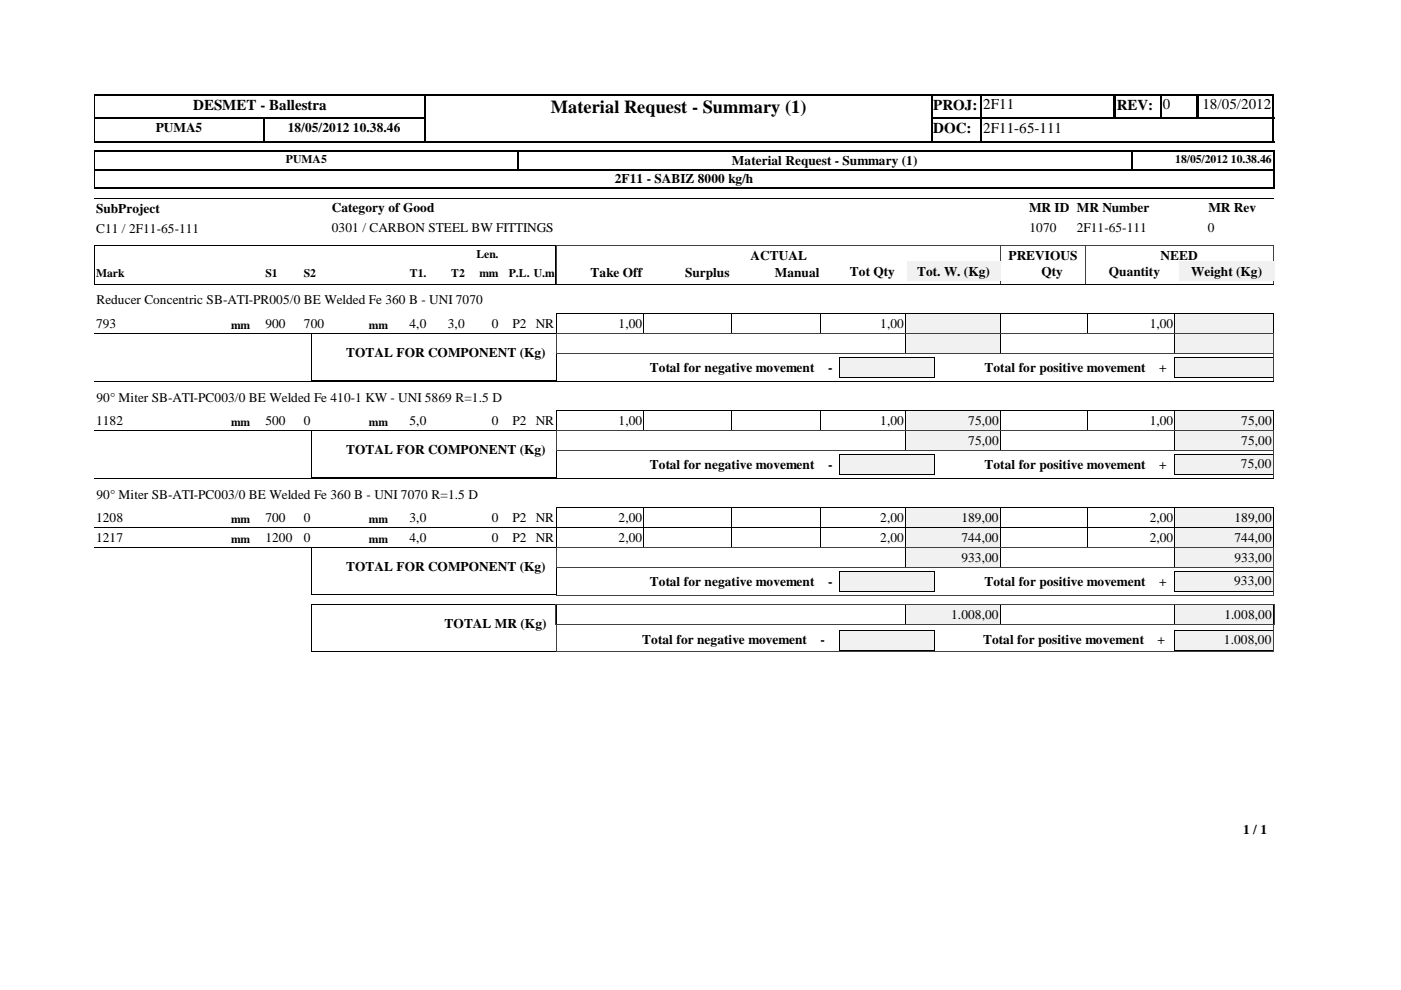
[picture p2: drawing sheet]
<svg xmlns="http://www.w3.org/2000/svg" width="297mm" height="210mm" viewBox="0 0 297 210" stroke-linecap="round" stroke-linejoin="round" font-family="sans-serif">
<defs><g id="words">
<text font-size="3.9" x="116.8" y="23.9">Material Request - Summary (1)</text>
<g font-size="3.2">
<text x="40.9" y="23.3">DESMET - Ballestra</text>
<text x="197.9" y="23.3">PROJ:</text>
<text x="208.4" y="23.2">2F11</text>
<text x="236.8" y="23.3">REV:</text>
<text x="246.5" y="23.2">0</text>
<text x="254.9" y="23.2">18/05/2012</text>
<text x="197.9" y="28.3">DOC:</text>
<text x="208.4" y="28.2">2F11-65-111</text>
</g>
<g font-size="2.8">
<text x="33" y="28">PUMA5</text>
<text x="61" y="28">18/05/2012 10.38.46</text>
<text x="155.2" y="34.9">Material Request - Summary (1)</text>
<text x="130.3" y="38.8">2F11 - SABIZ 8000 kg/h</text>
<text x="20.4" y="45.1">SubProject</text>
<text x="70.4" y="45">Category of Good</text>
<text x="218.2" y="45">MR ID MR Number</text>
<text x="256.2" y="45">MR Rev</text>
<text x="20.4" y="49.3">C11 / 2F11-65-111</text>
<text x="70.4" y="49.2">0301 / CARBON STEEL BW FITTINGS</text>
<text x="218.3" y="49.2">1070</text>
<text x="228.3" y="49.2">2F11-65-111</text>
<text x="256.1" y="49.2">0</text>
<text x="125.2" y="58.7">Take Off</text>
<text x="145.2" y="58.7">Surplus</text>
<text x="159.1" y="55">ACTUAL</text>
<text x="164.3" y="58.7">Manual</text>
<text x="180.2" y="58.5">Tot Qty</text>
<text x="194.4" y="58.5">Tot. W. (Kg)</text>
<text x="213.8" y="55">PREVIOUS</text>
<text x="220.8" y="58.5">Qty</text>
<text x="235.1" y="58.5">Quantity</text>
<text x="246.1" y="55">NEED</text>
<text x="252.6" y="58.5">Weight (Kg)</text>
<text x="20.4" y="64.6">Reducer Concentric SB-ATI-PR005/0 BE Welded Fe 360 B - UNI 7070</text>
<text x="20.4" y="69.5">793</text>
<text x="56.3" y="69.5">900</text>
<text x="64.4" y="69.5">700</text>
<text x="86.8" y="69.5">4,0</text>
<text x="95" y="69.5">3,0</text>
<text x="104.3" y="69.5">0</text>
<text x="108.7" y="69.5">P2 NR</text>
<text x="131.1" y="69.5">1,00</text>
<text x="186.6" y="69.5">1,00</text>
<text x="243.8" y="69.5">1,00</text>
<text x="73.4" y="75.7">TOTAL FOR COMPONENT (Kg)</text>
<text x="137.7" y="78.8">Total for negative movement</text>
<text x="175.6" y="78.8">-</text>
<text x="208.7" y="78.8">Total for positive movement</text>
<text x="245.7" y="78.8">+</text>
<text x="20.4" y="85.1">90° Miter SB-ATI-PC003/0 BE Welded Fe 410-1 KW - UNI 5869 R=1.5 D</text>
<text x="20.4" y="90">1182</text>
<text x="56.3" y="90">500</text>
<text x="64.4" y="90">0</text>
<text x="86.8" y="90">5,0</text>
<text x="104.3" y="90">0</text>
<text x="108.7" y="90">P2 NR</text>
<text x="131.1" y="90">1,00</text>
<text x="186.6" y="90">1,00</text>
<text x="205.3" y="90">75,00</text>
<text x="205.3" y="94.3">75,00</text>
<text x="243.8" y="90">1,00</text>
<text x="263.2" y="90">75,00</text>
<text x="263.2" y="94.3">75,00</text>
<text x="73.4" y="96.3">TOTAL FOR COMPONENT (Kg)</text>
<text x="137.7" y="99.4">Total for negative movement</text>
<text x="175.6" y="99.4">-</text>
<text x="208.7" y="99.4">Total for positive movement</text>
<text x="245.7" y="99.4">+</text>
<text x="263.1" y="99.3">75,00</text>
<text x="20.4" y="105.7">90° Miter SB-ATI-PC003/0 BE Welded Fe 360 B - UNI 7070 R=1.5 D</text>
<text x="20.4" y="110.6">1208</text>
<text x="56.3" y="110.6">700</text>
<text x="64.4" y="110.6">0</text>
<text x="86.8" y="110.6">3,0</text>
<text x="104.3" y="110.6">0</text>
<text x="108.7" y="110.6">P2 NR</text>
<text x="131.1" y="110.6">2,00</text>
<text x="186.6" y="110.6">2,00</text>
<text x="203.8" y="110.6">189,00</text>
<text x="243.8" y="110.6">2,00</text>
<text x="261.7" y="110.6">189,00</text>
<text x="20.4" y="114.9">1217</text>
<text x="56.3" y="114.9">1200</text>
<text x="64.4" y="114.9">0</text>
<text x="86.8" y="114.9">4,0</text>
<text x="104.3" y="114.9">0</text>
<text x="108.7" y="114.9">P2 NR</text>
<text x="131.1" y="114.9">2,00</text>
<text x="186.6" y="114.9">2,00</text>
<text x="203.8" y="114.9">744,00</text>
<text x="203.8" y="119.1">933,00</text>
<text x="243.8" y="114.9">2,00</text>
<text x="261.7" y="114.9">744,00</text>
<text x="261.7" y="119.1">933,00</text>
<text x="73.4" y="121.1">TOTAL FOR COMPONENT (Kg)</text>
<text x="137.7" y="124.2">Total for negative movement</text>
<text x="175.6" y="124.2">-</text>
<text x="208.7" y="124.2">Total for positive movement</text>
<text x="245.7" y="124.2">+</text>
<text x="261.7" y="124.1">933,00</text>
<text x="201.7" y="131.1">1.008,00</text>
<text x="259.6" y="131.1">1.008,00</text>
<text x="94.3" y="133.2">TOTAL MR (Kg)</text>
<text x="136.2" y="136.6">Total for negative movement</text>
<text x="174" y="136.6">-</text>
<text x="208.4" y="136.6">Total for positive movement</text>
<text x="245.4" y="136.6">+</text>
<text x="259.5" y="136.6">1.008,00</text>
<text x="263.6" y="176.9">1 / 1</text>
</g>
<g font-size="2.5">
<text x="60.6" y="34.6">PUMA5</text>
<text x="249.2" y="34.6">18/05/2012 10.38.46</text>
<text x="20.4" y="58.7">Mark</text>
<text x="56.3" y="58.7">S1</text>
<text x="64.4" y="58.7">S2</text>
<text x="86.9" y="58.7">T1.</text>
<text x="95.7" y="58.7">T2</text>
<text x="101" y="54.7">Len.</text>
<text x="101.6" y="58.7">mm</text>
<text x="107.9" y="58.7">P.L. U.m</text>
<text x="49" y="69.7">mm</text>
<text x="78.2" y="69.7">mm</text>
<text x="49" y="90.3">mm</text>
<text x="78.2" y="90.3">mm</text>
<text x="49" y="110.9">mm</text>
<text x="78.2" y="110.9">mm</text>
<text x="49" y="115.1">mm</text>
<text x="78.2" y="115.1">mm</text>
</g>
</g></defs>
<path d="M90.2 20v5.2M197.4 20v10.2M208 20v10.2M236.3 20v5.2M246.1 20v5.2M253.8 20v5.2M254 20v5.2M270 20v10.2M20 25.1h70.3M20 25h70.3M55.9 24.9v5.3M197.2 25.1h73" fill="none" stroke="#000" stroke-width=".34"/>
<path d="M236.3 20v5.2M90.1 24.9v5.3" fill="none" stroke="#000" stroke-width=".38"/>
<path d="M20 30.1h70.3M20 20.1h70.3M197.2 30.1h10.9M197.2 20.1h73" fill="none" stroke="#000" stroke-width=".25"/>
<path d="M20.1 20v10.2" fill="none" stroke="#000" stroke-width=".21"/>
<path d="M207.8 30h62.4" fill="none" stroke="#000" stroke-width=".3"/>
<path d="M90.3 20.2h107.1v9.7h-107.1z" fill="#fff"/>
<path d="M20 35.9h250.3M20 39.9h250.3M90 20.1h107.7M270.1 31.9v4.2" fill="none" stroke="#000" stroke-width=".25"/>
<path d="M197.5 20v10.2M109.9 31.9v4.2" fill="none" stroke="#000" stroke-width=".34"/>
<path d="M20 32.1h250.3M90 30h107.7M270.1 35.9v4.1" fill="none" stroke="#000" stroke-width=".3"/>
<path d="M90.1 20v10.2M239.9 31.9v4.2" fill="none" stroke="#000" stroke-width=".38"/>
<path d="M20 36h250.3M20.1 31.9v8.1M20 42h250M20 52h97.9v8.3h-97.9z" fill="none" stroke="#000" stroke-width=".21"/>
<path d="M212.1 51.9v8.4M212.2 51.9v8.4M230.1 51.9v8.4M270 51.9v8.4M270 52h-152v8.3h152" fill="none" stroke="#404040" stroke-width=".21"/>
<path d="M99.6 56h6.4v3.7h-6.4z" fill="#fff"/>
<g fill="#f1f1f1">
<path d="M192.3 55.4h19.8v4.2h-19.8z"/>
<path d="M250 55.4h20.2v4.2h-20.2z"/>
</g>
<path d="M20 60.3h250M20 70.7h172.1M136.5 66.5v4.2M155 66.5v4.2M174.1 66.5v4.2M192 66.5v4.2M192.1 66.5h-74.1v4.2M212.1 66.5h37v4.2M212.1 70.7h37M212.1 66.5v4.2M230.6 66.5v4.2" fill="none" stroke="#000" stroke-width=".21"/>
<path d="M192.1 66.5h20v4.2h-20z" fill="#f1f1f1"/>
<path d="M192 70.7h20.1M192 70.7v-4.2h20.1v4.2" fill="none" stroke="#000" stroke-width=".21"/>
<path d="M249.1 66.5h20.9v4.2h-20.9z" fill="#f1f1f1"/>
<path d="M249.1 66.5h20.9M249.1 70.7h20.9M249.1 66.5v4.2M270 66.5v4.2" fill="none" stroke="#000" stroke-width=".21"/>
<path d="M192.1 70.7h20v4.2h-20z" fill="#f1f1f1"/>
<path d="M192 70.7h20.1v4.3h-20.1z" fill="none" stroke="#000" stroke-width=".21"/>
<path d="M249.1 70.7h20.9v4.2h-20.9z" fill="#f1f1f1"/>
<path d="M249.1 70.7h20.9M249.1 75h20.9M249.1 70.7v4.3M270 70.7v4.3" fill="none" stroke="#000" stroke-width=".21"/>
<path d="M249.1 75.7h20.8v4.2h-20.8z" fill="#f1f1f1"/>
<path d="M249 79.9h21M249.1 80l-.1-4.3h21l-.1 4.3" fill="none" stroke="#000" stroke-width=".21"/>
<path d="M178 75.7h20v4.2h-20z" fill="#f1f1f1"/>
<g fill="none" stroke="#000" stroke-width=".21">
<path d="M66 70.7h52.1l-.1 10h-52zM177.9 79.9h20.2M177.9 80v-4.3h20.2v4.3M20 80.8h250M20 91.3h172.1M136.5 87v4.3M155 87v4.3M174.1 87v4.3M192 87v4.3M192.1 87.1h-74.1v4.2M212.1 87.1h37v4.2M212.1 91.3h37"/>
<path d="M212.1 87v4.3M230.6 87v4.3"/>
</g>
<path d="M118 70.8h152.1M118 70.8v4.2h152.1M118 75v5.8M270.1 70.8v4.3M270.1 75v5.8M118 80.8h152.1" fill="none" stroke="#404040" stroke-width=".21"/>
<path d="M192.1 87h20v4.3h-20z" fill="#f1f1f1"/>
<path d="M192 91.3h20.1M192 91.3v-4.2h20.1v4.2" fill="none" stroke="#000" stroke-width=".21"/>
<path d="M249.1 87h20.9v4.3h-20.9z" fill="#f1f1f1"/>
<path d="M249.1 87.1h20.9M249.1 91.3h20.9M249.1 87v4.3M270 87v4.3" fill="none" stroke="#000" stroke-width=".21"/>
<path d="M192.1 91.3h20v4.2h-20z" fill="#f1f1f1"/>
<path d="M192 95.5h20.1M192 95.5v-4.2h20.1v4.2" fill="none" stroke="#000" stroke-width=".21"/>
<path d="M249.1 91.3h20.9v4.2h-20.9z" fill="#f1f1f1"/>
<path d="M249.1 91.3h20.9M249.1 95.5h20.9M249.1 91.3v4.2M270 91.3v4.2" fill="none" stroke="#000" stroke-width=".21"/>
<path d="M249.1 96.3h20.8v4.2h-20.8z" fill="#f1f1f1"/>
<path d="M249 96.3h21M249.1 96.3v4.2M269.9 96.3v4.2M249 100.5h21" fill="none" stroke="#000" stroke-width=".21"/>
<path d="M178 96.3h20v4.2h-20z" fill="#f1f1f1"/>
<g fill="none" stroke="#000" stroke-width=".21">
<path d="M66 91.3h52.1l-.1 10-52-.1zM177.9 96.3h20.2M177.9 96.3v4.2M198.1 96.3v4.2M20 101.4h250M20 111.9h172.1M118 107.6h74.1M118 107.6v4.3M136.5 107.6v4.3M155 107.6v4.3M174.1 107.6v4.3M177.9 100.5h20.2"/>
<path d="M192 107.6v4.3M212.1 107.6h37M212.1 111.9h37M212.1 107.6v4.3M230.6 107.6v4.3M249.1 107.6v4.3"/>
</g>
<path d="M118 95.6v5.8M270.1 95.6v5.8M270.1 95.6h-152.1v-4.2h152.1v4.2M118 101.4h152.1" fill="none" stroke="#404040" stroke-width=".21"/>
<path d="M192.1 107.6h20v4.2h-20z" fill="#f1f1f1"/>
<path d="M192 107.6h20.1M192 111.9h20.1M192 107.6v4.3M212.1 107.6v4.3" fill="none" stroke="#000" stroke-width=".21"/>
<path d="M249.1 107.6h20.9v4.2h-20.9z" fill="#f1f1f1"/>
<g fill="none" stroke="#000" stroke-width=".21">
<path d="M20 116.1h172.1M136.5 111.8v4.3M155 111.8v4.3M174.1 111.8v4.3M192 111.8v4.3M192.1 111.9h-74.1v4.2M212.1 111.9h57.9M212.1 116.1h37M212.1 111.8v4.3M230.6 111.8v4.3M249.1 107.6h20.9M249.1 107.6v8.5"/>
<path d="M270 107.6v4.3"/>
</g>
<path d="M192.1 111.8h20v4.3h-20z" fill="#f1f1f1"/>
<path d="M192 116.1h20.1M192 116.1v-4.2h20.1v4.2" fill="none" stroke="#000" stroke-width=".21"/>
<path d="M249.1 111.8h20.9v4.3h-20.9z" fill="#f1f1f1"/>
<path d="M249.1 111.9h20.9M249.1 116.1h20.9M249.1 111.8v4.3M270 111.8v4.3" fill="none" stroke="#000" stroke-width=".21"/>
<path d="M192.1 116.1h20v4.2h-20z" fill="#f1f1f1"/>
<path d="M192 120.3h20.1M192 120.4v-4.3h20.1v4.3" fill="none" stroke="#000" stroke-width=".21"/>
<path d="M249.1 116.1h20.9v4.2h-20.9z" fill="#f1f1f1"/>
<path d="M249.1 116.1h20.9M249.1 116.1v4.3M270 116.1v4.3M249.1 120.3h20.9" fill="none" stroke="#000" stroke-width=".21"/>
<path d="M249.1 121.1h20.8v4.2h-20.8z" fill="#f1f1f1"/>
<path d="M249 121.1h21M249 125.3h21M249.1 121.1v4.2M269.9 121.1v4.2" fill="none" stroke="#000" stroke-width=".21"/>
<path d="M178 121.1h20v4.2h-20z" fill="#f1f1f1"/>
<path d="M66 116.1h52.1l-.1 10-52-.1zM177.9 121.1h20.2M177.9 125.3h20.2M177.9 121.1v4.2M198.1 121.1v4.2" fill="none" stroke="#000" stroke-width=".21"/>
<path d="M118 126.2h152.1M118 120.4v5.8M270.1 120.4v5.8M270.1 120.4h-152.1v-4.2h152.1v4.2" fill="none" stroke="#404040" stroke-width=".21"/>
<path d="M192.1 128.1h20v4.3h-20z" fill="#f1f1f1"/>
<path d="M192 128.2h20.1v4.2h-20.1z" fill="none" stroke="#000" stroke-width=".21"/>
<path d="M249.1 128.1h20.9v4.3h-20.9z" fill="#f1f1f1"/>
<path d="M249.1 128.2h20.9M249.1 132.4h20.9M249.1 128.1v4.3M270 128.1v4.3" fill="none" stroke="#000" stroke-width=".21"/>
<path d="M249.1 133.6h20.8v4.2h-20.8z" fill="#f1f1f1"/>
<path d="M249 133.6h21l-.1 4.2h-20.9z" fill="none" stroke="#000" stroke-width=".21"/>
<path d="M178 133.6h20v4.2h-20z" fill="#f1f1f1"/>
<path d="M66 128.2h52.1l-.1 9.9h-52zM177.9 133.6h20.2v4.2h-20.2z" fill="none" stroke="#000" stroke-width=".21"/>
<path d="M117.9 132.4h152.3M117.9 128.2h152.3M117.9 128.1v4.3M118 132.4v5.7h152.1v-5.7M270.2 128.1v4.3" fill="none" stroke="#404040" stroke-width=".21"/>
<use href="#words"/>
</svg>
